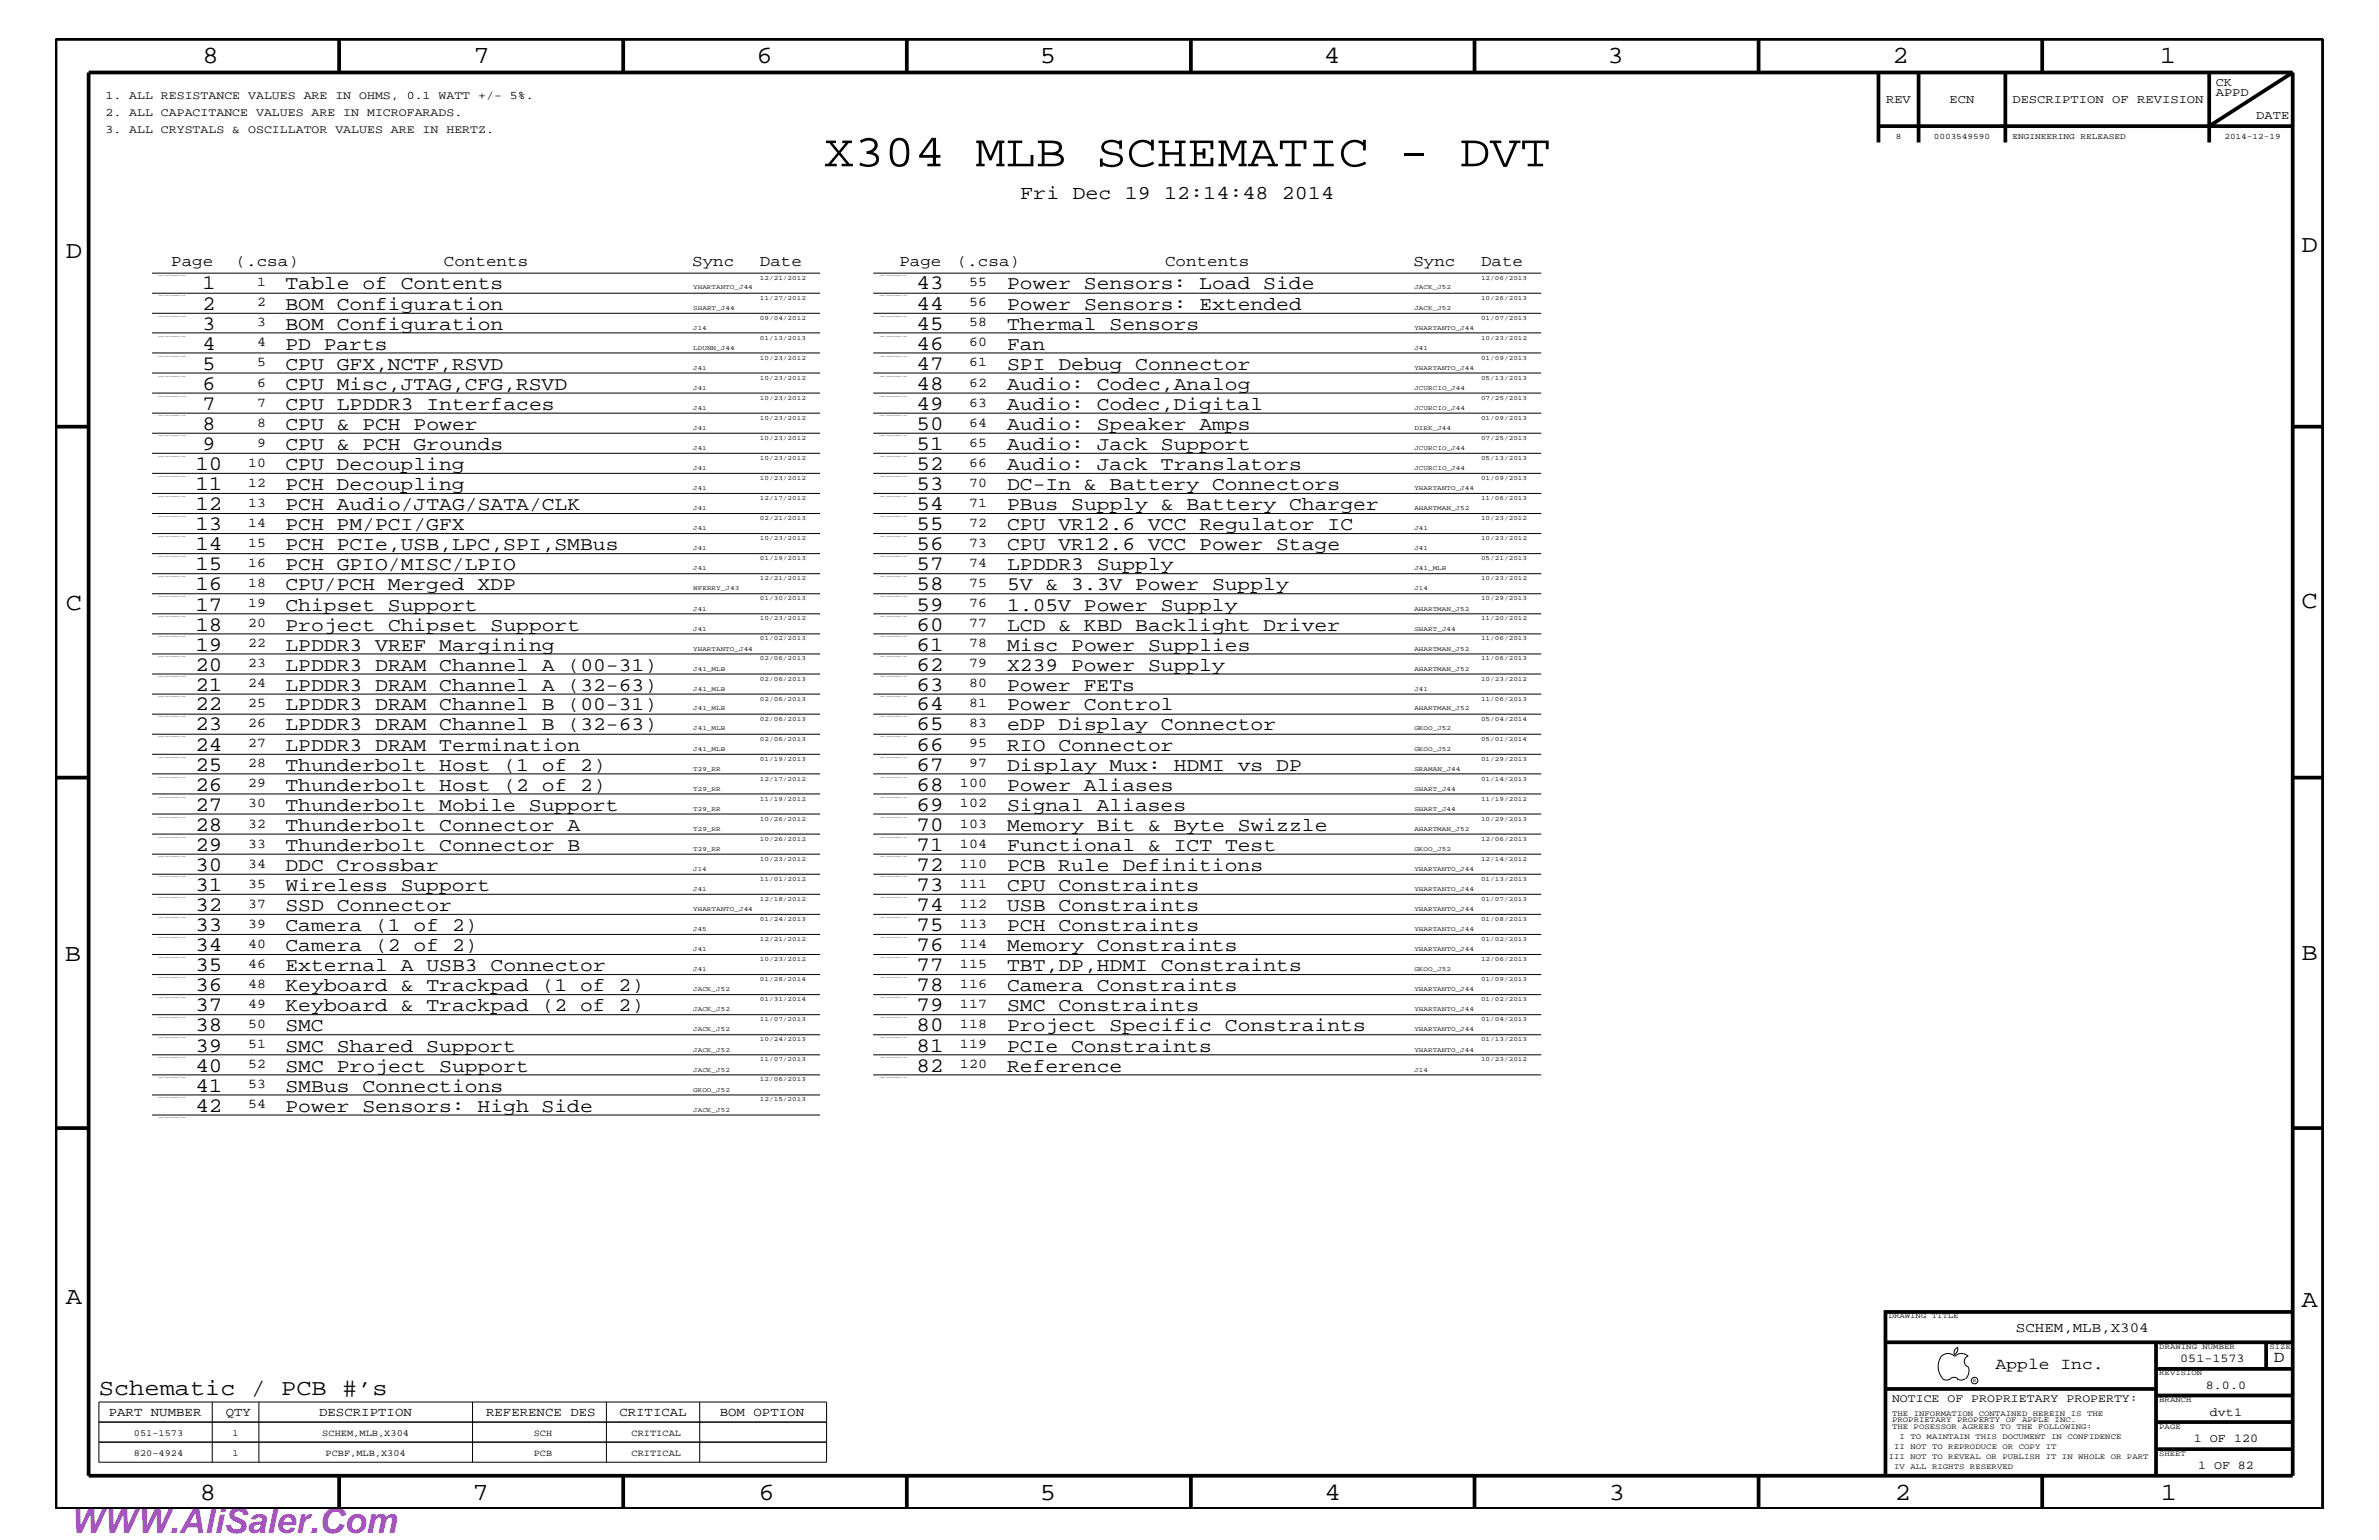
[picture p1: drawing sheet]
<svg xmlns="http://www.w3.org/2000/svg" width="432mm" height="279mm" viewBox="0 0 432 279" stroke-linecap="round" stroke-linejoin="round" font-family="sans-serif">
<defs><g id="words">
<text font-size="8.3" x="149.5" y="30.2">X304 MLB SCHEMATIC - DVT</text>
<text font-size="6.3" fill="#bd42e3" x="12.7" y="278.1">WWW.AliSaler.Com</text>
<g font-size="4.5">
<text x="36.7" y="11.5">8</text>
<text x="85.9" y="11.5">7</text>
<text x="137.3" y="11.5">6</text>
<text x="188.7" y="11.5">5</text>
<text x="240.3" y="11.5">4</text>
<text x="291.8" y="11.5">3</text>
<text x="343.5" y="11.5">2</text>
<text x="392" y="11.5">1</text>
<text x="11.9" y="46.8">D</text>
<text x="417.7" y="45.7">D</text>
<text x="11.9" y="110.6">C</text>
<text x="417.7" y="110.4">C</text>
<text x="11.8" y="174.3">B</text>
<text x="417.7" y="174.2">B</text>
<text x="11.9" y="236.7">A</text>
<text x="417.7" y="237.1">A</text>
<text x="36.2" y="272.1">8</text>
<text x="85.8" y="272.1">7</text>
<text x="137.7" y="272.1">6</text>
<text x="188.7" y="272.1">5</text>
<text x="240.4" y="272.1">4</text>
<text x="292" y="272.1">3</text>
<text x="343.9" y="272.1">2</text>
<text x="392.2" y="272.1">1</text>
</g>
<text font-size="4.1" x="17.9" y="253.2">Schematic / PCB #’s</text>
<g font-size="3.7">
<text x="36.7" y="52.5">1</text>
<text x="166.4" y="52.5">43</text>
<text x="36.7" y="59.8">3</text>
<text x="36.7" y="56.2">2</text>
<text x="166.4" y="59.8">45</text>
<text x="166.4" y="56.2">44</text>
<text x="36.7" y="63.4">4</text>
<text x="166.4" y="63.4">46</text>
<text x="36.7" y="70.7">6</text>
<text x="36.7" y="67.1">5</text>
<text x="166.4" y="70.7">48</text>
<text x="166.4" y="67.1">47</text>
<text x="36.7" y="74.4">7</text>
<text x="166.4" y="74.4">49</text>
<text x="36.7" y="81.6">9</text>
<text x="36.7" y="78">8</text>
<text x="166.4" y="81.6">51</text>
<text x="166.4" y="78">50</text>
<text x="35.5" y="88.9">11</text>
<text x="35.5" y="85.3">10</text>
<text x="166.4" y="88.9">53</text>
<text x="166.4" y="85.3">52</text>
<text x="35.5" y="92.6">12</text>
<text x="166.4" y="92.6">54</text>
<text x="35.5" y="99.9">14</text>
<text x="35.5" y="96.2">13</text>
<text x="166.4" y="99.9">56</text>
<text x="166.4" y="96.2">55</text>
<text x="35.5" y="107.1">16</text>
<text x="35.5" y="103.5">15</text>
<text x="166.4" y="107.1">58</text>
<text x="166.4" y="103.5">57</text>
<text x="35.5" y="110.8">17</text>
<text x="166.4" y="110.8">59</text>
<text x="35.5" y="118.1">19</text>
<text x="35.5" y="114.4">18</text>
<text x="166.4" y="118.1">61</text>
<text x="166.4" y="114.4">60</text>
<text x="35.5" y="125.3">21</text>
<text x="35.5" y="121.7">20</text>
<text x="166.4" y="125.3">63</text>
<text x="166.4" y="121.7">62</text>
<text x="35.5" y="128.9">22</text>
<text x="166.4" y="128.9">64</text>
<text x="35.5" y="136.2">24</text>
<text x="35.5" y="132.5">23</text>
<text x="166.4" y="136.2">66</text>
<text x="166.4" y="132.5">65</text>
<text x="35.5" y="143.5">26</text>
<text x="35.5" y="139.8">25</text>
<text x="166.4" y="143.5">68</text>
<text x="166.4" y="139.8">67</text>
<text x="35.5" y="147.1">27</text>
<text x="166.4" y="147.1">69</text>
<text x="35.5" y="154.4">29</text>
<text x="35.5" y="150.7">28</text>
<text x="166.4" y="154.4">71</text>
<text x="166.4" y="150.7">70</text>
<text x="35.5" y="161.7">31</text>
<text x="35.5" y="158">30</text>
<text x="166.4" y="161.7">73</text>
<text x="166.4" y="158">72</text>
<text x="35.5" y="165.3">32</text>
<text x="166.4" y="165.3">74</text>
<text x="35.5" y="172.6">34</text>
<text x="35.5" y="168.9">33</text>
<text x="166.4" y="172.6">76</text>
<text x="166.4" y="168.9">75</text>
<text x="35.5" y="179.9">36</text>
<text x="35.5" y="176.2">35</text>
<text x="166.4" y="179.9">78</text>
<text x="166.4" y="176.2">77</text>
<text x="35.5" y="183.5">37</text>
<text x="166.4" y="183.5">79</text>
<text x="35.5" y="190.8">39</text>
<text x="35.5" y="187.1">38</text>
<text x="166.4" y="190.8">81</text>
<text x="166.4" y="187.1">80</text>
<text x="35.5" y="194.4">40</text>
<text x="166.4" y="194.4">82</text>
<text x="35.5" y="201.7">42</text>
<text x="35.5" y="198.1">41</text>
</g>
<text font-size="3.6" x="185.2" y="36.2">Fri Dec 19 12:14:48 2014</text>
<g font-size="3.5">
<text x="51.8" y="52.5">Table of Contents</text>
<text x="182.8" y="52.5">Power Sensors: Load Side</text>
<text x="51.8" y="59.8">BOM Configuration</text>
<text x="51.8" y="56.2">BOM Configuration</text>
<text x="182.8" y="59.8">Thermal Sensors</text>
<text x="182.8" y="56.2">Power Sensors: Extended</text>
<text x="51.8" y="63.4">PD Parts</text>
<text x="182.8" y="63.4">Fan</text>
<text x="51.8" y="70.7">CPU Misc,JTAG,CFG,RSVD</text>
<text x="51.8" y="67.1">CPU GFX,NCTF,RSVD</text>
<text x="182.8" y="70.7">Audio: Codec,Analog</text>
<text x="182.8" y="67.1">SPI Debug Connector</text>
<text x="51.8" y="74.4">CPU LPDDR3 Interfaces</text>
<text x="182.8" y="74.4">Audio: Codec,Digital</text>
<text x="51.8" y="81.6">CPU &amp; PCH Grounds</text>
<text x="51.8" y="78">CPU &amp; PCH Power</text>
<text x="182.8" y="81.6">Audio: Jack Support</text>
<text x="182.8" y="78">Audio: Speaker Amps</text>
<text x="51.8" y="88.9">PCH Decoupling</text>
<text x="51.8" y="85.3">CPU Decoupling</text>
<text x="182.8" y="88.9">DC-In &amp; Battery Connectors</text>
<text x="182.8" y="85.3">Audio: Jack Translators</text>
<text x="51.8" y="92.6">PCH Audio/JTAG/SATA/CLK</text>
<text x="182.8" y="92.6">PBus Supply &amp; Battery Charger</text>
<text x="51.8" y="99.9">PCH PCIe,USB,LPC,SPI,SMBus</text>
<text x="51.8" y="96.2">PCH PM/PCI/GFX</text>
<text x="182.8" y="99.9">CPU VR12.6 VCC Power Stage</text>
<text x="182.8" y="96.2">CPU VR12.6 VCC Regulator IC</text>
<text x="51.8" y="107.1">CPU/PCH Merged XDP</text>
<text x="51.8" y="103.5">PCH GPIO/MISC/LPIO</text>
<text x="182.8" y="107.1">5V &amp; 3.3V Power Supply</text>
<text x="182.8" y="103.5">LPDDR3 Supply</text>
<text x="51.8" y="110.8">Chipset Support</text>
<text x="182.8" y="110.8">1.05V Power Supply</text>
<text x="51.8" y="118.1">LPDDR3 VREF Margining</text>
<text x="51.8" y="114.4">Project Chipset Support</text>
<text x="182.8" y="118.1">Misc Power Supplies</text>
<text x="182.8" y="114.4">LCD &amp; KBD Backlight Driver</text>
<text x="51.8" y="125.3">LPDDR3 DRAM Channel A (32-63)</text>
<text x="51.8" y="121.7">LPDDR3 DRAM Channel A (00-31)</text>
<text x="182.8" y="125.3">Power FETs</text>
<text x="182.8" y="121.7">X239 Power Supply</text>
<text x="51.8" y="128.9">LPDDR3 DRAM Channel B (00-31)</text>
<text x="182.8" y="128.9">Power Control</text>
<text x="51.8" y="136.2">LPDDR3 DRAM Termination</text>
<text x="51.8" y="132.5">LPDDR3 DRAM Channel B (32-63)</text>
<text x="182.8" y="136.2">RIO Connector</text>
<text x="182.8" y="132.5">eDP Display Connector</text>
<text x="51.8" y="143.5">Thunderbolt Host (2 of 2)</text>
<text x="51.8" y="139.8">Thunderbolt Host (1 of 2)</text>
<text x="182.8" y="143.5">Power Aliases</text>
<text x="182.8" y="139.8">Display Mux: HDMI vs DP</text>
<text x="51.8" y="147.1">Thunderbolt Mobile Support</text>
<text x="182.8" y="147.1">Signal Aliases</text>
<text x="51.8" y="154.4">Thunderbolt Connector B</text>
<text x="51.8" y="150.7">Thunderbolt Connector A</text>
<text x="182.8" y="154.4">Functional &amp; ICT Test</text>
<text x="182.8" y="150.7">Memory Bit &amp; Byte Swizzle</text>
<text x="51.8" y="161.7">Wireless Support</text>
<text x="51.8" y="158">DDC Crossbar</text>
<text x="182.8" y="161.7">CPU Constraints</text>
<text x="182.8" y="158">PCB Rule Definitions</text>
<text x="51.8" y="165.3">SSD Connector</text>
<text x="182.8" y="165.3">USB Constraints</text>
<text x="51.8" y="172.6">Camera (2 of 2)</text>
<text x="51.8" y="168.9">Camera (1 of 2)</text>
<text x="182.8" y="172.6">Memory Constraints</text>
<text x="182.8" y="168.9">PCH Constraints</text>
<text x="51.8" y="179.9">Keyboard &amp; Trackpad (1 of 2)</text>
<text x="51.8" y="176.2">External A USB3 Connector</text>
<text x="182.8" y="179.9">Camera Constraints</text>
<text x="182.8" y="176.2">TBT,DP,HDMI Constraints</text>
<text x="51.8" y="183.5">Keyboard &amp; Trackpad (2 of 2)</text>
<text x="182.8" y="183.5">SMC Constraints</text>
<text x="51.8" y="190.8">SMC Shared Support</text>
<text x="51.8" y="187.1">SMC</text>
<text x="182.8" y="190.8">PCIe Constraints</text>
<text x="182.8" y="187.1">Project Specific Constraints</text>
<text x="51.8" y="194.4">SMC Project Support</text>
<text x="182.8" y="194.4">Reference</text>
<text x="51.8" y="201.7">Power Sensors: High Side</text>
<text x="51.8" y="198.1">SMBus Connections</text>
</g>
<g font-size="3">
<text x="362.2" y="248.4">Apple Inc.</text>
<text x="412.7" y="247.1">D</text>
</g>
<g font-size="2.9">
<text x="31.1" y="48.3">Page</text>
<text x="42.8" y="48.3">(.csa)</text>
<text x="80.6" y="48.3">Contents</text>
<text x="125.6" y="48.3">Sync</text>
<text x="137.9" y="48.3">Date</text>
<text x="163.2" y="48.3">Page</text>
<text x="173.7" y="48.3">(.csa)</text>
<text x="211.5" y="48.3">Contents</text>
<text x="256.5" y="48.3">Sync</text>
<text x="268.8" y="48.3">Date</text>
</g>
<g font-size="2.5">
<text x="46.7" y="51.9">1</text>
<text x="175.9" y="51.9">55</text>
<text x="46.7" y="59.2">3</text>
<text x="46.7" y="55.6">2</text>
<text x="175.9" y="59.2">58</text>
<text x="175.9" y="55.6">56</text>
<text x="46.7" y="62.9">4</text>
<text x="175.9" y="62.9">60</text>
<text x="46.7" y="70.1">6</text>
<text x="46.7" y="66.5">5</text>
<text x="175.9" y="70.1">62</text>
<text x="175.9" y="66.5">61</text>
<text x="46.7" y="77.4">8</text>
<text x="46.7" y="73.8">7</text>
<text x="175.9" y="77.4">64</text>
<text x="175.9" y="73.8">63</text>
<text x="46.7" y="81.1">9</text>
<text x="175.9" y="81.1">65</text>
<text x="45" y="88.3">12</text>
<text x="45" y="84.7">10</text>
<text x="175.9" y="88.3">70</text>
<text x="175.9" y="84.7">66</text>
<text x="45" y="95.6">14</text>
<text x="45" y="92">13</text>
<text x="175.9" y="95.6">72</text>
<text x="175.9" y="92">71</text>
<text x="45" y="99.3">15</text>
<text x="175.9" y="99.3">73</text>
<text x="45" y="106.5">18</text>
<text x="45" y="102.9">16</text>
<text x="175.9" y="106.5">75</text>
<text x="175.9" y="102.9">74</text>
<text x="45" y="113.7">20</text>
<text x="45" y="110.2">19</text>
<text x="175.9" y="113.7">77</text>
<text x="175.9" y="110.2">76</text>
<text x="45" y="117.4">22</text>
<text x="175.9" y="117.4">78</text>
<text x="45" y="124.7">24</text>
<text x="45" y="121">23</text>
<text x="175.9" y="124.7">80</text>
<text x="175.9" y="121">79</text>
<text x="45" y="131.9">26</text>
<text x="45" y="128.3">25</text>
<text x="175.9" y="131.9">83</text>
<text x="175.9" y="128.3">81</text>
<text x="45" y="135.6">27</text>
<text x="175.9" y="135.6">95</text>
<text x="45" y="142.9">29</text>
<text x="45" y="139.2">28</text>
<text x="174.2" y="142.9">100</text>
<text x="175.9" y="139.2">97</text>
<text x="45" y="146.5">30</text>
<text x="174.2" y="146.5">102</text>
<text x="45" y="153.8">33</text>
<text x="45" y="150.1">32</text>
<text x="174.2" y="153.8">104</text>
<text x="174.2" y="150.1">103</text>
<text x="45" y="161.1">35</text>
<text x="45" y="157.4">34</text>
<text x="174.2" y="161.1">111</text>
<text x="174.2" y="157.4">110</text>
<text x="45" y="164.7">37</text>
<text x="174.2" y="164.7">112</text>
<text x="45" y="172">40</text>
<text x="45" y="168.3">39</text>
<text x="174.2" y="172">114</text>
<text x="174.2" y="168.3">113</text>
<text x="45" y="179.3">48</text>
<text x="45" y="175.6">46</text>
<text x="174.2" y="179.3">116</text>
<text x="174.2" y="175.6">115</text>
<text x="45" y="182.9">49</text>
<text x="174.2" y="182.9">117</text>
<text x="45" y="190.2">51</text>
<text x="45" y="186.5">50</text>
<text x="174.2" y="190.2">119</text>
<text x="174.2" y="186.5">118</text>
<text x="45" y="197.4">53</text>
<text x="45" y="193.7">52</text>
<text x="174.2" y="193.7">120</text>
<text x="45" y="201">54</text>
<text x="365.9" y="241.7">SCHEM,MLB,X304</text>
</g>
<g font-size="2.3">
<text x="19.7" y="256.8">PART NUMBER</text>
<text x="41" y="256.8">QTY</text>
<text x="57.9" y="256.8">DESCRIPTION</text>
<text x="88.2" y="256.8">REFERENCE DES</text>
<text x="112.4" y="256.8">CRITICAL</text>
<text x="130.6" y="256.8">BOM OPTION</text>
</g>
<g font-size="2.2">
<text x="402.2" y="17.4">APPD</text>
<text x="402.2" y="15.6">CK</text>
<text x="342.3" y="18.7">REV</text>
<text x="353.9" y="18.7">ECN</text>
<text x="365.3" y="18.7">DESCRIPTION OF REVISION</text>
<text x="409.5" y="21.6">DATE</text>
<text x="395.7" y="247.1">051-1573</text>
<text x="400.4" y="252">8.0.0</text>
<text x="401.1" y="256.8">dvt1</text>
<text x="398.2" y="261.6">1 OF 120</text>
<text x="398.9" y="266.6">1 OF 82</text>
</g>
<g font-size="2.1">
<text x="19.1" y="18">1. ALL RESISTANCE VALUES ARE IN OHMS, 0.1 WATT +/- 5%.</text>
<text x="19.1" y="21">2. ALL CAPACITANCE VALUES ARE IN MICROFARADS.</text>
<text x="19.1" y="24.1">3. ALL CRYSTALS &amp; OSCILLATOR VALUES ARE IN HERTZ.</text>
<text x="343.4" y="254.4">NOTICE OF PROPRIETARY PROPERTY:</text>
</g>
<g font-size="1.7">
<text x="24.3" y="260.5">051-1573</text>
<text x="42.2" y="260.5">1</text>
<text x="58.5" y="260.5">SCHEM,MLB,X304</text>
<text x="96.9" y="260.5">SCH</text>
<text x="114.6" y="260.5">CRITICAL</text>
<text x="24.3" y="264.1">820-4924</text>
<text x="42.2" y="264.1">1</text>
<text x="59.1" y="264.1">PCBF,MLB,X304</text>
<text x="96.9" y="264.1">PCB</text>
<text x="114.6" y="264.1">CRITICAL</text>
</g>
<g font-size="1.5">
<text x="344.1" y="25.3">8</text>
<text x="351" y="25.3">0003549590</text>
<text x="365.3" y="25.3">ENGINEERING RELEASED</text>
<text x="403.7" y="25.3">2014-12-19</text>
</g>
<g font-size="1.4">
<text x="342.8" y="239.2">DRAWING TITLE</text>
<text x="391.9" y="244.7">DRAWING NUMBER</text>
<text x="411.9" y="244.7">SIZE</text>
<text x="391.9" y="249.5">REVISION</text>
<text x="343.4" y="256.8">THE INFORMATION CONTAINED HEREIN IS THE</text>
<text x="391.9" y="254.4">BRANCH</text>
<text x="343.4" y="259.3">THE POSESSOR AGREES TO THE FOLLOWING:</text>
<text x="343.4" y="258">PROPRIETARY PROPERTY OF APPLE INC.</text>
<text x="343.8" y="262.9">II NOT TO REPRODUCE OR COPY IT</text>
<text x="344.8" y="261.1">I TO MAINTAIN THIS DOCUMENT IN CONFIDENCE</text>
<text x="391.9" y="259.3">PAGE</text>
<text x="342.8" y="264.7">III NOT TO REVEAL OR PUBLISH IT IN WHOLE OR PART</text>
<text x="343.8" y="266.6">IV ALL RIGHTS RESERVED</text>
<text x="391.9" y="264.1">SHEET</text>
</g>
<g font-size="1.2">
<text x="125.8" y="52.5">YHARTANTO_J44</text>
<text x="137.9" y="50.7">12/21/2012</text>
<text x="256.7" y="52.5">JACK_J52</text>
<text x="268.8" y="50.7">12/06/2013</text>
<text x="125.8" y="59.8">J14</text>
<text x="125.8" y="56.2">SHART_J44</text>
<text x="137.9" y="58">09/04/2012</text>
<text x="137.9" y="54.4">11/27/2012</text>
<text x="256.7" y="59.8">YHARTANTO_J44</text>
<text x="256.7" y="56.2">JACK_J52</text>
<text x="268.8" y="58">01/07/2013</text>
<text x="268.8" y="54.4">10/26/2013</text>
<text x="125.8" y="63.4">LDUNN_J44</text>
<text x="137.9" y="65.3">10/23/2012</text>
<text x="137.9" y="61.7">01/13/2013</text>
<text x="256.7" y="63.4">J41</text>
<text x="268.8" y="65.3">01/09/2013</text>
<text x="268.8" y="61.7">10/23/2012</text>
<text x="125.8" y="70.7">J41</text>
<text x="125.8" y="67.1">J41</text>
<text x="137.9" y="68.9">10/23/2012</text>
<text x="256.7" y="70.7">JCURCIO_J44</text>
<text x="256.7" y="67.1">YHARTANTO_J44</text>
<text x="268.8" y="68.9">05/13/2013</text>
<text x="125.8" y="74.4">J41</text>
<text x="137.9" y="76.2">10/23/2012</text>
<text x="137.9" y="72.6">10/23/2012</text>
<text x="256.7" y="74.4">JCURCIO_J44</text>
<text x="268.8" y="76.2">01/09/2013</text>
<text x="268.8" y="72.6">07/25/2013</text>
<text x="125.8" y="81.6">J41</text>
<text x="125.8" y="78">J41</text>
<text x="137.9" y="83.5">10/23/2012</text>
<text x="137.9" y="79.9">10/23/2012</text>
<text x="256.7" y="81.6">JCURCIO_J44</text>
<text x="256.7" y="78">DIRK_J44</text>
<text x="268.8" y="83.5">05/13/2013</text>
<text x="268.8" y="79.9">07/25/2013</text>
<text x="125.8" y="88.9">J41</text>
<text x="125.8" y="85.3">J41</text>
<text x="137.9" y="87.1">10/23/2012</text>
<text x="256.7" y="88.9">YHARTANTO_J44</text>
<text x="256.7" y="85.3">JCURCIO_J44</text>
<text x="268.8" y="87.1">01/09/2013</text>
<text x="125.8" y="92.6">J41</text>
<text x="137.9" y="94.3">02/21/2013</text>
<text x="137.9" y="90.7">12/17/2012</text>
<text x="256.7" y="92.6">AHARTMAN_J52</text>
<text x="268.8" y="94.3">10/23/2012</text>
<text x="268.8" y="90.7">11/06/2013</text>
<text x="125.8" y="99.9">J41</text>
<text x="125.8" y="96.2">J41</text>
<text x="137.9" y="101.6">01/19/2013</text>
<text x="137.9" y="98">10/23/2012</text>
<text x="256.7" y="99.9">J41</text>
<text x="256.7" y="96.2">J41</text>
<text x="268.8" y="101.6">05/21/2013</text>
<text x="268.8" y="98">10/23/2012</text>
<text x="125.8" y="107.1">WFERRY_J43</text>
<text x="125.8" y="103.5">J41</text>
<text x="137.9" y="105.3">12/21/2012</text>
<text x="256.7" y="107.1">J14</text>
<text x="256.7" y="103.5">J41_MLB</text>
<text x="268.8" y="105.3">10/23/2012</text>
<text x="125.8" y="110.8">J41</text>
<text x="137.9" y="112.6">10/23/2012</text>
<text x="137.9" y="108.9">01/30/2013</text>
<text x="256.7" y="110.8">AHARTMAN_J52</text>
<text x="268.8" y="112.6">11/20/2012</text>
<text x="268.8" y="108.9">10/29/2013</text>
<text x="125.8" y="118.1">YHARTANTO_J44</text>
<text x="125.8" y="114.4">J41</text>
<text x="137.9" y="119.8">02/06/2013</text>
<text x="137.9" y="116.2">01/02/2013</text>
<text x="256.7" y="118.1">AHARTMAN_J52</text>
<text x="256.7" y="114.4">SHART_J44</text>
<text x="268.8" y="119.8">11/06/2013</text>
<text x="268.8" y="116.2">11/06/2013</text>
<text x="125.8" y="125.3">J41_MLB</text>
<text x="125.8" y="121.7">J41_MLB</text>
<text x="137.9" y="123.5">02/06/2013</text>
<text x="256.7" y="125.3">J41</text>
<text x="256.7" y="121.7">AHARTMAN_J52</text>
<text x="268.8" y="123.5">10/23/2012</text>
<text x="125.8" y="128.9">J41_MLB</text>
<text x="137.9" y="130.8">02/06/2013</text>
<text x="137.9" y="127.1">02/06/2013</text>
<text x="256.7" y="128.9">AHARTMAN_J52</text>
<text x="268.8" y="130.8">05/04/2014</text>
<text x="268.8" y="127.1">11/06/2013</text>
<text x="125.8" y="136.2">J41_MLB</text>
<text x="125.8" y="132.5">J41_MLB</text>
<text x="137.9" y="134.4">02/06/2013</text>
<text x="256.7" y="136.2">GKOO_J52</text>
<text x="256.7" y="132.5">GKOO_J52</text>
<text x="268.8" y="134.4">05/01/2014</text>
<text x="125.8" y="143.5">T29_RR</text>
<text x="125.8" y="139.8">T29_RR</text>
<text x="137.9" y="141.7">12/17/2012</text>
<text x="137.9" y="138">01/19/2013</text>
<text x="256.7" y="143.5">SHART_J44</text>
<text x="256.7" y="139.8">SRAMAN_J44</text>
<text x="268.8" y="138">01/29/2013</text>
<text x="268.8" y="141.7">01/14/2013</text>
<text x="125.8" y="147.1">T29_RR</text>
<text x="137.9" y="149">10/26/2012</text>
<text x="137.9" y="145.3">11/19/2012</text>
<text x="256.7" y="147.1">SHART_J44</text>
<text x="268.8" y="149">10/29/2013</text>
<text x="268.8" y="145.3">11/19/2012</text>
<text x="125.8" y="154.4">T29_RR</text>
<text x="125.8" y="150.7">T29_RR</text>
<text x="137.9" y="152.6">10/26/2012</text>
<text x="256.7" y="154.4">GKOO_J52</text>
<text x="256.7" y="150.7">AHARTMAN_J52</text>
<text x="268.8" y="152.6">12/06/2013</text>
<text x="125.8" y="161.7">J41</text>
<text x="125.8" y="158">J14</text>
<text x="137.9" y="159.9">11/01/2012</text>
<text x="137.9" y="156.2">10/23/2012</text>
<text x="256.7" y="161.7">YHARTANTO_J44</text>
<text x="256.7" y="158">YHARTANTO_J44</text>
<text x="268.8" y="159.9">01/13/2013</text>
<text x="268.8" y="156.2">12/14/2012</text>
<text x="125.8" y="165.3">YHARTANTO_J44</text>
<text x="137.9" y="167.1">01/24/2013</text>
<text x="137.9" y="163.5">12/18/2012</text>
<text x="256.7" y="165.3">YHARTANTO_J44</text>
<text x="268.8" y="167.1">01/08/2013</text>
<text x="268.8" y="163.5">01/07/2013</text>
<text x="125.8" y="172.6">J41</text>
<text x="125.8" y="168.9">J45</text>
<text x="137.9" y="170.7">12/21/2012</text>
<text x="256.7" y="172.6">YHARTANTO_J44</text>
<text x="256.7" y="168.9">YHARTANTO_J44</text>
<text x="268.8" y="170.7">01/02/2013</text>
<text x="125.8" y="179.9">JACK_J52</text>
<text x="125.8" y="176.2">J41</text>
<text x="137.9" y="178">01/28/2014</text>
<text x="137.9" y="174.4">10/23/2012</text>
<text x="256.7" y="179.9">YHARTANTO_J44</text>
<text x="256.7" y="176.2">GKOO_J52</text>
<text x="268.8" y="178">01/09/2013</text>
<text x="268.8" y="174.4">12/06/2013</text>
<text x="125.8" y="183.5">JACK_J52</text>
<text x="137.9" y="185.3">11/07/2013</text>
<text x="137.9" y="181.6">01/31/2014</text>
<text x="256.7" y="183.5">YHARTANTO_J44</text>
<text x="268.8" y="185.3">01/04/2013</text>
<text x="268.8" y="181.6">01/02/2013</text>
<text x="125.8" y="190.8">JACK_J52</text>
<text x="125.8" y="187.1">JACK_J52</text>
<text x="137.9" y="188.9">10/24/2013</text>
<text x="256.7" y="190.8">YHARTANTO_J44</text>
<text x="256.7" y="187.1">YHARTANTO_J44</text>
<text x="268.8" y="188.9">01/13/2013</text>
<text x="125.8" y="194.4">JACK_J52</text>
<text x="137.9" y="196.2">12/06/2013</text>
<text x="137.9" y="192.6">11/07/2013</text>
<text x="256.7" y="194.4">J14</text>
<text x="268.8" y="192.6">10/23/2012</text>
<text x="125.8" y="201.7">JACK_J52</text>
<text x="125.8" y="198.1">GKOO_J52</text>
<text x="137.9" y="199.8">12/15/2013</text>
</g>
<text font-size="1" x="358.1" y="250.7">R</text>
<g font-size=".3">
<text x="28.8" y="53.8">TABLE_TABLEOFCONTENTS_ITEM</text>
<text x="28.8" y="50.2">TABLE_TABLEOFCONTENTS_HEAD</text>
<text x="159.7" y="53.8">TABLE_TABLEOFCONTENTS_ITEM</text>
<text x="159.7" y="50.2">TABLE_TABLEOFCONTENTS_HEAD</text>
<text x="28.8" y="57.4">TABLE_TABLEOFCONTENTS_ITEM</text>
<text x="159.7" y="57.4">TABLE_TABLEOFCONTENTS_ITEM</text>
<text x="28.8" y="64.7">TABLE_TABLEOFCONTENTS_ITEM</text>
<text x="28.8" y="61.1">TABLE_TABLEOFCONTENTS_ITEM</text>
<text x="159.7" y="64.7">TABLE_TABLEOFCONTENTS_ITEM</text>
<text x="159.7" y="61.1">TABLE_TABLEOFCONTENTS_ITEM</text>
<text x="28.8" y="72">TABLE_TABLEOFCONTENTS_ITEM</text>
<text x="28.8" y="68.4">TABLE_TABLEOFCONTENTS_ITEM</text>
<text x="159.7" y="72">TABLE_TABLEOFCONTENTS_ITEM</text>
<text x="159.7" y="68.4">TABLE_TABLEOFCONTENTS_ITEM</text>
<text x="28.8" y="75.6">TABLE_TABLEOFCONTENTS_ITEM</text>
<text x="159.7" y="75.6">TABLE_TABLEOFCONTENTS_ITEM</text>
<text x="28.8" y="82.8">TABLE_TABLEOFCONTENTS_ITEM</text>
<text x="28.8" y="79.2">TABLE_TABLEOFCONTENTS_ITEM</text>
<text x="159.7" y="82.8">TABLE_TABLEOFCONTENTS_ITEM</text>
<text x="159.7" y="79.2">TABLE_TABLEOFCONTENTS_ITEM</text>
<text x="28.8" y="86.5">TABLE_TABLEOFCONTENTS_ITEM</text>
<text x="159.7" y="86.5">TABLE_TABLEOFCONTENTS_ITEM</text>
<text x="28.8" y="93.8">TABLE_TABLEOFCONTENTS_ITEM</text>
<text x="28.8" y="90.1">TABLE_TABLEOFCONTENTS_ITEM</text>
<text x="159.7" y="93.8">TABLE_TABLEOFCONTENTS_ITEM</text>
<text x="159.7" y="90.1">TABLE_TABLEOFCONTENTS_ITEM</text>
<text x="28.8" y="101">TABLE_TABLEOFCONTENTS_ITEM</text>
<text x="28.8" y="97.4">TABLE_TABLEOFCONTENTS_ITEM</text>
<text x="159.7" y="101">TABLE_TABLEOFCONTENTS_ITEM</text>
<text x="159.7" y="97.4">TABLE_TABLEOFCONTENTS_ITEM</text>
<text x="28.8" y="104.7">TABLE_TABLEOFCONTENTS_ITEM</text>
<text x="159.7" y="104.7">TABLE_TABLEOFCONTENTS_ITEM</text>
<text x="28.8" y="112">TABLE_TABLEOFCONTENTS_ITEM</text>
<text x="28.8" y="108.3">TABLE_TABLEOFCONTENTS_ITEM</text>
<text x="159.7" y="112">TABLE_TABLEOFCONTENTS_ITEM</text>
<text x="159.7" y="108.3">TABLE_TABLEOFCONTENTS_ITEM</text>
<text x="28.8" y="119.2">TABLE_TABLEOFCONTENTS_ITEM</text>
<text x="28.8" y="115.6">TABLE_TABLEOFCONTENTS_ITEM</text>
<text x="159.7" y="119.2">TABLE_TABLEOFCONTENTS_ITEM</text>
<text x="159.7" y="115.6">TABLE_TABLEOFCONTENTS_ITEM</text>
<text x="28.8" y="122.9">TABLE_TABLEOFCONTENTS_ITEM</text>
<text x="159.7" y="122.9">TABLE_TABLEOFCONTENTS_ITEM</text>
<text x="28.8" y="130.2">TABLE_TABLEOFCONTENTS_ITEM</text>
<text x="28.8" y="126.5">TABLE_TABLEOFCONTENTS_ITEM</text>
<text x="159.7" y="130.2">TABLE_TABLEOFCONTENTS_ITEM</text>
<text x="159.7" y="126.5">TABLE_TABLEOFCONTENTS_ITEM</text>
<text x="28.8" y="137.4">TABLE_TABLEOFCONTENTS_ITEM</text>
<text x="28.8" y="133.8">TABLE_TABLEOFCONTENTS_ITEM</text>
<text x="159.7" y="137.4">TABLE_TABLEOFCONTENTS_ITEM</text>
<text x="159.7" y="133.8">TABLE_TABLEOFCONTENTS_ITEM</text>
<text x="28.8" y="141.1">TABLE_TABLEOFCONTENTS_ITEM</text>
<text x="159.7" y="141.1">TABLE_TABLEOFCONTENTS_ITEM</text>
<text x="28.8" y="148.4">TABLE_TABLEOFCONTENTS_ITEM</text>
<text x="28.8" y="144.7">TABLE_TABLEOFCONTENTS_ITEM</text>
<text x="159.7" y="148.4">TABLE_TABLEOFCONTENTS_ITEM</text>
<text x="159.7" y="144.7">TABLE_TABLEOFCONTENTS_ITEM</text>
<text x="28.8" y="155.6">TABLE_TABLEOFCONTENTS_ITEM</text>
<text x="28.8" y="152">TABLE_TABLEOFCONTENTS_ITEM</text>
<text x="159.7" y="155.6">TABLE_TABLEOFCONTENTS_ITEM</text>
<text x="159.7" y="152">TABLE_TABLEOFCONTENTS_ITEM</text>
<text x="28.8" y="159.2">TABLE_TABLEOFCONTENTS_ITEM</text>
<text x="159.7" y="159.2">TABLE_TABLEOFCONTENTS_ITEM</text>
<text x="28.8" y="166.5">TABLE_TABLEOFCONTENTS_ITEM</text>
<text x="28.8" y="162.8">TABLE_TABLEOFCONTENTS_ITEM</text>
<text x="159.7" y="166.5">TABLE_TABLEOFCONTENTS_ITEM</text>
<text x="159.7" y="162.8">TABLE_TABLEOFCONTENTS_ITEM</text>
<text x="28.8" y="173.8">TABLE_TABLEOFCONTENTS_ITEM</text>
<text x="28.8" y="170.1">TABLE_TABLEOFCONTENTS_ITEM</text>
<text x="159.7" y="173.8">TABLE_TABLEOFCONTENTS_ITEM</text>
<text x="159.7" y="170.1">TABLE_TABLEOFCONTENTS_ITEM</text>
<text x="28.8" y="177.4">TABLE_TABLEOFCONTENTS_ITEM</text>
<text x="159.7" y="177.4">TABLE_TABLEOFCONTENTS_ITEM</text>
<text x="28.8" y="184.7">TABLE_TABLEOFCONTENTS_ITEM</text>
<text x="28.8" y="181">TABLE_TABLEOFCONTENTS_ITEM</text>
<text x="159.7" y="184.7">TABLE_TABLEOFCONTENTS_ITEM</text>
<text x="159.7" y="181">TABLE_TABLEOFCONTENTS_ITEM</text>
<text x="28.8" y="192">TABLE_TABLEOFCONTENTS_ITEM</text>
<text x="28.8" y="188.3">TABLE_TABLEOFCONTENTS_ITEM</text>
<text x="159.7" y="192">TABLE_TABLEOFCONTENTS_ITEM</text>
<text x="159.7" y="188.3">TABLE_TABLEOFCONTENTS_ITEM</text>
<text x="28.8" y="195.6">TABLE_TABLEOFCONTENTS_ITEM</text>
<text x="159.7" y="195.6">TABLE_TABLEOFCONTENTS_ITEM</text>
<text x="28.8" y="202.9">TABLE_TABLEOFCONTENTS_ITEM</text>
<text x="28.8" y="199.2">TABLE_TABLEOFCONTENTS_ITEM</text>
</g>
</g></defs>
<g fill="none" stroke="#000" stroke-width=".18">
<path d="M27.6 56.8h121.2M27.6 53.2h121.2M27.6 49.6h121.2M158.5 56.8h121.2M158.5 53.2h121.2M158.5 49.6h121.2M27.6 78.6h121.2M27.6 75h121.2M27.6 71.3h121.2M27.6 67.7h121.2M27.6 64h121.2M27.6 60.4h121.2"/>
<path d="M158.5 78.6h121.2M158.5 75h121.2M158.5 71.3h121.2M158.5 67.7h121.2M158.5 64h121.2M158.5 60.4h121.2M27.6 96.8h121.2M27.6 93.2h121.2M27.6 89.5h121.2M27.6 85.9h121.2M27.6 82.2h121.2M158.5 96.8h121.2"/>
<path d="M158.5 93.2h121.2M158.5 89.5h121.2M158.5 85.9h121.2M158.5 82.2h121.2M27.6 118.6h121.2M27.6 115h121.2M27.6 111.4h121.2M27.6 107.7h121.2M27.6 104.1h121.2M27.6 100.4h121.2M158.5 118.6h121.2M158.5 115h121.2"/>
<path d="M158.5 111.4h121.2M158.5 107.7h121.2M158.5 104.1h121.2M158.5 100.4h121.2M27.6 136.8h121.2M27.6 133.2h121.2M27.6 129.6h121.2M27.6 125.9h121.2M27.6 122.3h121.2M158.5 136.8h121.2M158.5 133.2h121.2M158.5 129.6h121.2"/>
<path d="M158.5 125.9h121.2M158.5 122.3h121.2M27.6 158.6h121.2M27.6 155h121.2M27.6 151.3h121.2M27.6 147.7h121.2M27.6 144h121.2M27.6 140.4h121.2M158.5 158.6h121.2M158.5 155h121.2M158.5 151.3h121.2M158.5 147.7h121.2"/>
<path d="M158.5 144h121.2M158.5 140.4h121.2M27.6 176.8h121.2M27.6 173.2h121.2M27.6 169.5h121.2M27.6 165.9h121.2M27.6 162.2h121.2M158.5 176.8h121.2M158.5 173.2h121.2M158.5 169.5h121.2M158.5 165.9h121.2M158.5 162.2h121.2"/>
<path d="M27.6 198.7h121.2M27.6 195h121.2M27.6 191.4h121.2M27.6 187.7h121.2M27.6 184.1h121.2M27.6 180.5h121.2M158.5 195h121.2M158.5 191.4h121.2M158.5 187.7h121.2M158.5 184.1h121.2M158.5 180.5h121.2M27.6 202.3h121.2"/>
<path d="M17.9 254.4h132.1v10.9h-132.1zM17.9 258h132.1M38.5 254.4v10.9M47 254.4v10.9M85.8 254.4v10.9M110.1 254.4v10.9M127 254.4v10.9M352.3 246.1a1.72 1.72 0 0 1 2.5 0 1.69 1.69 0 0 1 2.4 0M352.4 246a3.2 3.2 0 0 0 .4 4.3l.8 .1 .4-.2M354 250.2l.7-.3 .7 .3M355.2 250.2l.7 .2 .7-.2M355.3 244.4v.3a1.18 1.18 0 0 1-.6 1.1"/>
<path d="M355.4 244.4a.99 .99 0 0 0-.6 1.4M357.2 246a1.04 1.04 0 0 0-.7 1 1.04 1.04 0 0 0 .7 1M357.3 248l.1 .7a2.11 2.11 0 0 1-.6 1.5M17.9 261.6h132.1"/>
<circle cx="358.4" cy="250.5" r=".59"/>
</g>
<g fill="none" stroke="#000" stroke-width=".68" stroke-linecap="butt">
<path d="M10.1 7.1h411.5v266.7h-411.5zM16.1 13.2h400v254.5h-400zM61.6 7.1v6.1M113.1 7.1v6.1M164.6 7.1v6.1M216.2 7.1v6.1M267.6 7.1v6.1M319.2 7.1v6.1M341 13.2v12.7M348.2 13.2v12.7M364 13.2v12.7M370.7 7.1v6.1"/>
<path d="M401 13.2v12.7M416.1 13.2l-15.1 9.7M341 22.9h75.1M10.1 77.4h6M416.1 77.4h5.5M10.1 141.1h6M416.1 141.1h5.5M10.1 204.7h6M416.1 204.7h5.5M416.1 238h-73.9v29.7M342.2 252h49.1M342.2 243.5h73.9"/>
<path d="M391.3 248.4h24.8M391.3 253.2h24.8M391.3 258h24.8M391.3 243.5v24.2M411.3 243.5v4.9M61.6 267.7v6.1M113.1 267.7v6.1M164.6 267.7v6.1M216.2 268v5.8M267.6 267.7v6.1M319.2 267.7v6.1M370.7 267.7v6.1"/>
<path d="M391.3 262.9h24.8"/>
</g>
<use href="#words"/>
</svg>
